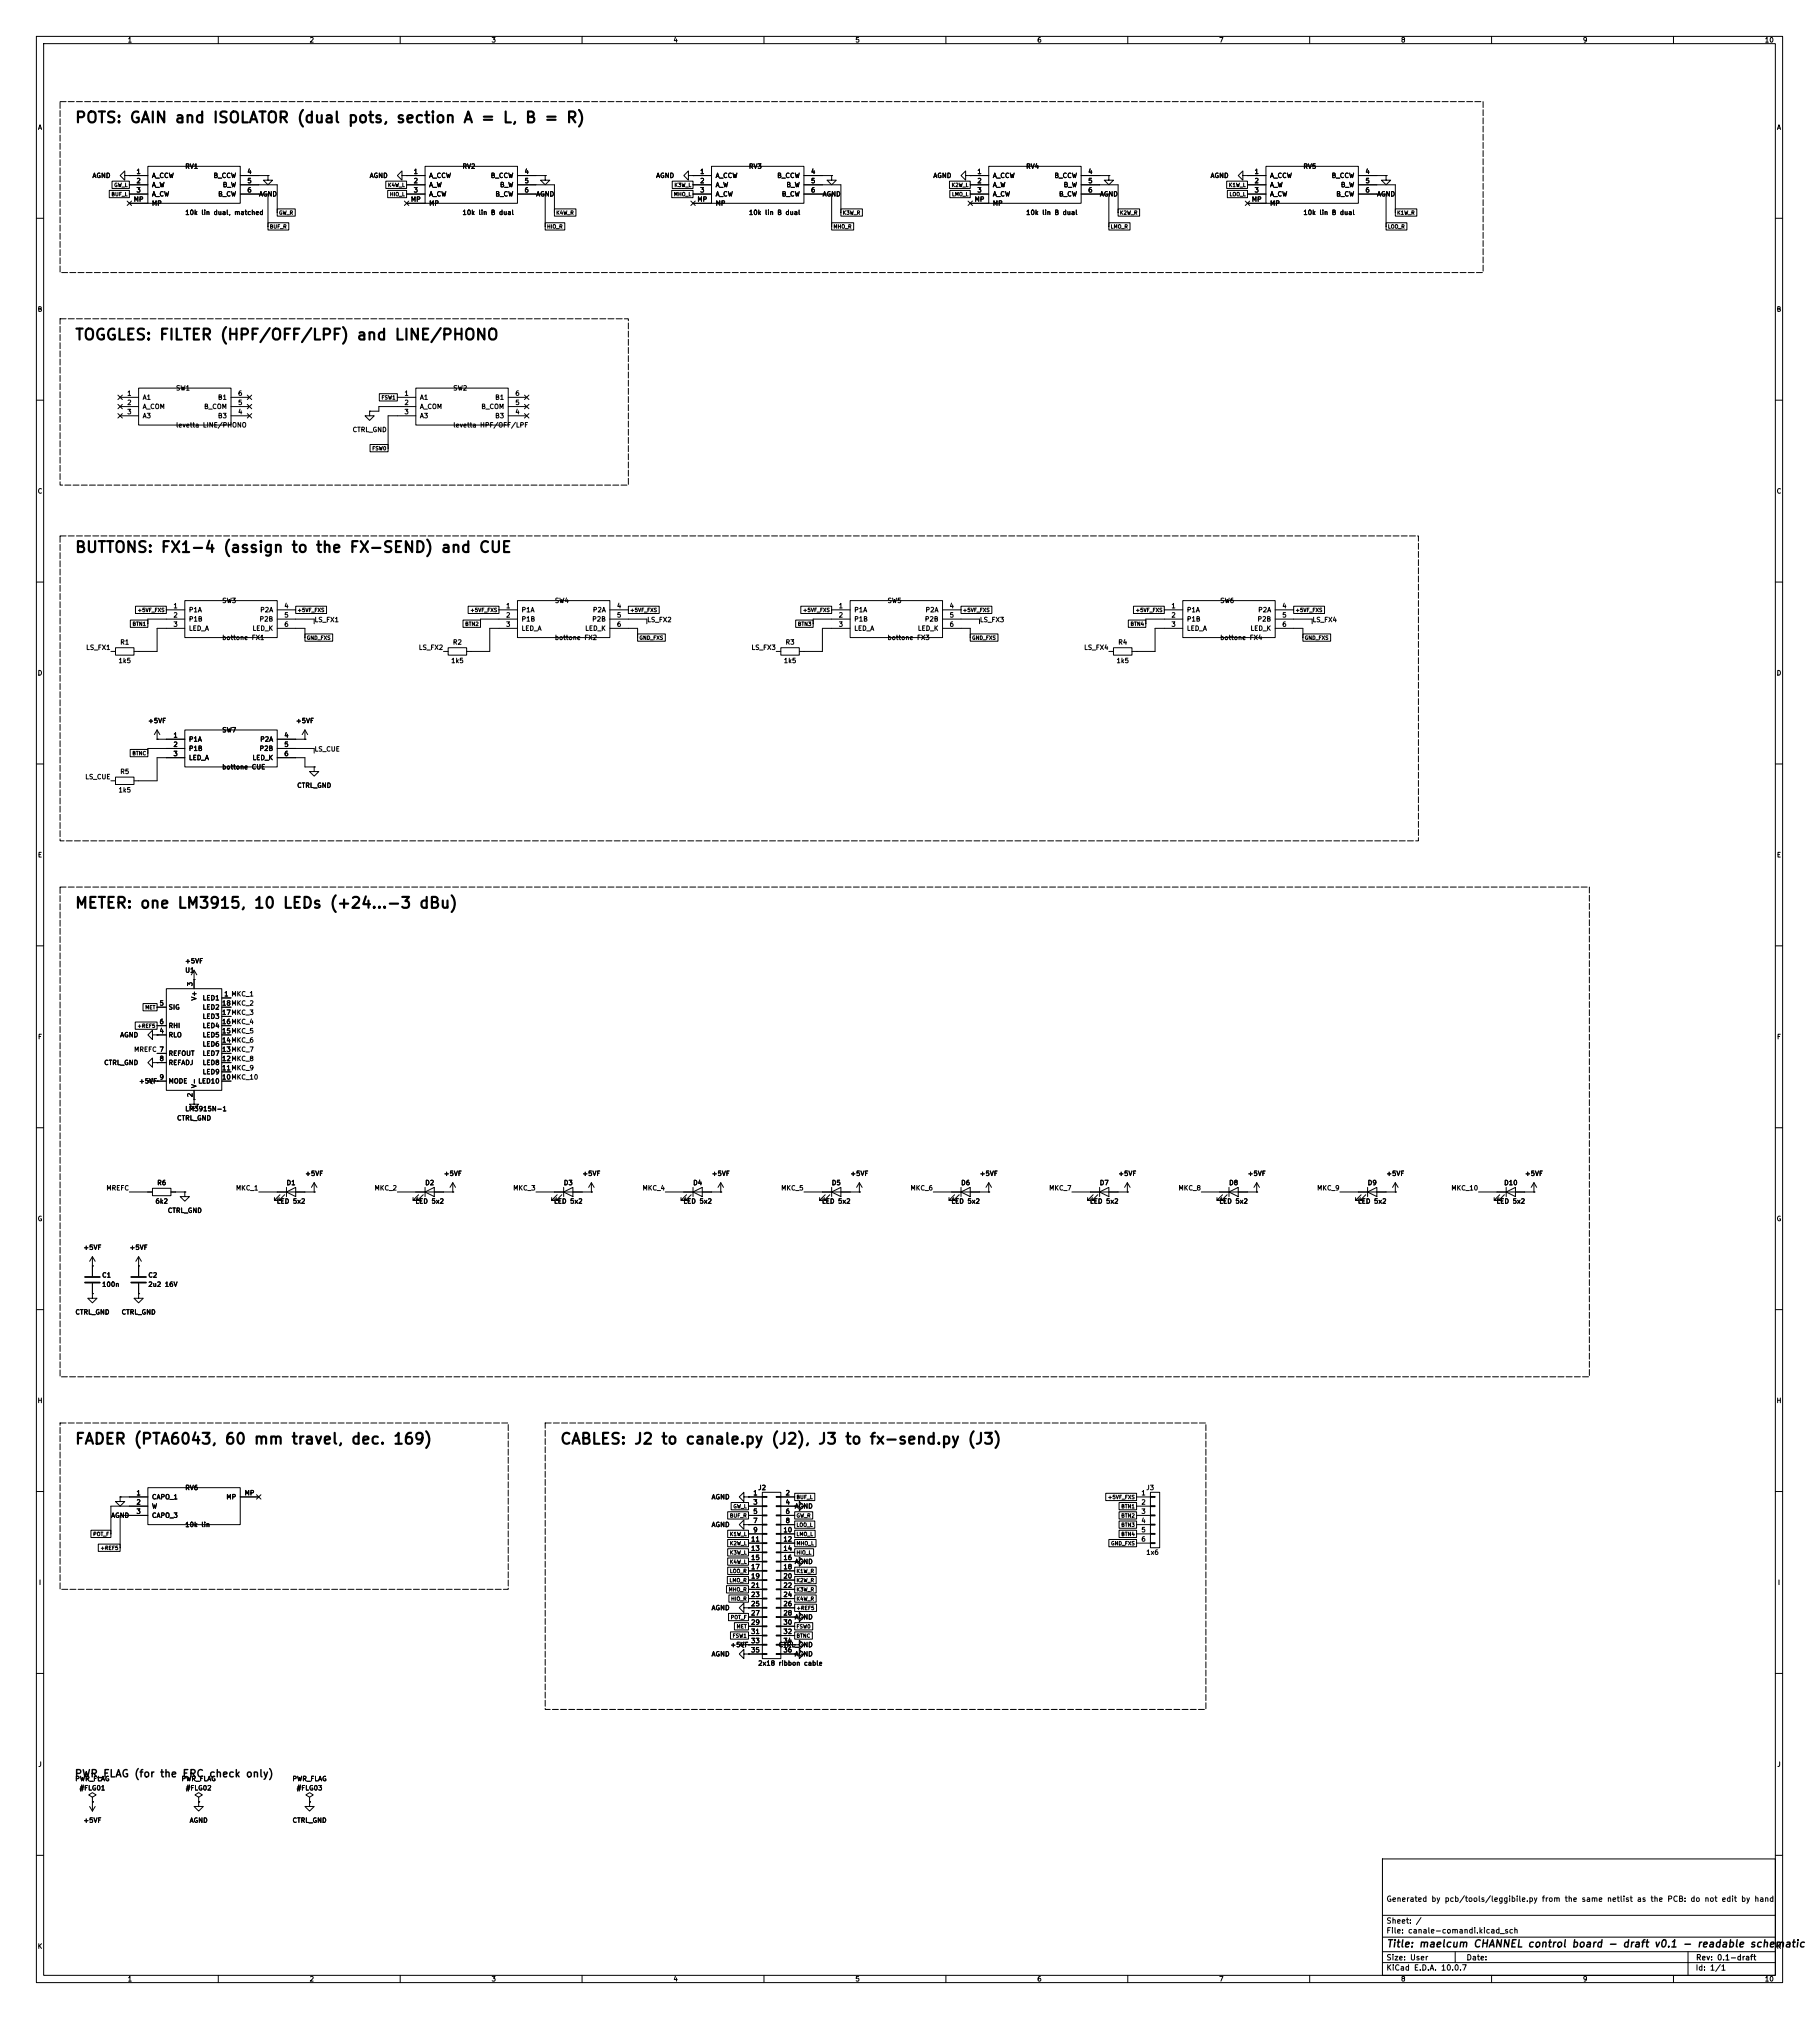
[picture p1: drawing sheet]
<svg xmlns="http://www.w3.org/2000/svg" width="500mm" height="555mm" viewBox="0 0 500 555" stroke-linecap="round" stroke-linejoin="round" font-family="sans-serif">
<defs><g id="words">
<g font-size="3">
<text x="20.4" y="34.5">POTS: GAIN and ISOLATOR (dual pots, section A = L, B = R)</text>
<text x="20.4" y="94.2">TOGGLES: FILTER (HPF/OFF/LPF) and LINE/PHONO</text>
<text x="20.4" y="152.7">BUTTONS: FX1-4 (assign to the FX-SEND) and CUE</text>
<text x="20.4" y="250.4">METER: one LM3915, 10 LEDs (+24...-3 dBu)</text>
<text x="20.4" y="397.8">FADER (PTA6043, 60 mm travel, dec. 169)</text>
<text x="153.8" y="397.8">CABLES: J2 to canale.py (J2), J3 to fx-send.py (J3)</text>
</g>
<g font-size="2">
<text x="20.4" y="489">PWR_FLAG (for the ERC check only)</text>
<text x="381" y="535.8">Title: maelcum CHANNEL control board - draft v0.1 - readable schematic</text>
</g>
<g font-size="1.5">
<text x="381" y="523.1">Generated by pcb/tools/leggibile.py from the same netlist as the PCB: do not edit by hand</text>
<text x="381" y="531.8">File: canale-comandi.kicad_sch</text>
<text x="381" y="529.1">Sheet: /</text>
<text x="381" y="539.2">Size: User</text>
<text x="403" y="539.2">Date:</text>
<text x="466" y="539.2">Rev: 0.1-draft</text>
<text x="381" y="542">KiCad E.D.A. 10.0.7</text>
<text x="466" y="542">Id: 1/1</text>
</g>
<g font-size="1.3">
<text x="35" y="12">1</text>
<text x="85" y="12">2</text>
<text x="135" y="12">3</text>
<text x="185" y="12">4</text>
<text x="235" y="12">5</text>
<text x="285" y="12">6</text>
<text x="335" y="12">7</text>
<text x="385" y="12">8</text>
<text x="435" y="12">9</text>
<text x="485" y="12">10</text>
<text x="10.3" y="36">A</text>
<text x="488.3" y="36">A</text>
<text x="50.8" y="46.7">RV1</text>
<text x="127" y="46.7">RV2</text>
<text x="205.7" y="46.7">RV3</text>
<text x="281.9" y="46.7">RV4</text>
<text x="358.1" y="46.7">RV5</text>
<text x="25.3" y="49.2">AGND</text>
<text x="37.4" y="48.1">1</text>
<text x="37.4" y="50.7">2</text>
<text x="37.4" y="53.2">3</text>
<text x="41.6" y="49.2">A_CCW</text>
<text x="41.6" y="51.8">A_W</text>
<text x="58.6" y="49.2">B_CCW</text>
<text x="61.1" y="51.8">B_W</text>
<text x="67.8" y="48.1">4</text>
<text x="67.8" y="50.7">5</text>
<text x="67.8" y="53.2">6</text>
<text x="101.5" y="49.2">AGND</text>
<text x="113.6" y="48.1">1</text>
<text x="113.6" y="50.7">2</text>
<text x="113.6" y="53.2">3</text>
<text x="117.8" y="49.2">A_CCW</text>
<text x="117.8" y="51.8">A_W</text>
<text x="134.8" y="49.2">B_CCW</text>
<text x="137.3" y="51.8">B_W</text>
<text x="144" y="48.1">4</text>
<text x="144" y="50.7">5</text>
<text x="144" y="53.2">6</text>
<text x="180.2" y="49.2">AGND</text>
<text x="192.3" y="48.1">1</text>
<text x="192.3" y="50.7">2</text>
<text x="192.3" y="53.2">3</text>
<text x="196.6" y="49.2">A_CCW</text>
<text x="196.6" y="51.8">A_W</text>
<text x="213.5" y="49.2">B_CCW</text>
<text x="216" y="51.8">B_W</text>
<text x="222.8" y="48.1">4</text>
<text x="222.8" y="50.7">5</text>
<text x="222.8" y="53.2">6</text>
<text x="256.4" y="49.2">AGND</text>
<text x="268.5" y="48.1">1</text>
<text x="268.5" y="50.7">2</text>
<text x="268.5" y="53.2">3</text>
<text x="272.8" y="49.2">A_CCW</text>
<text x="272.8" y="51.8">A_W</text>
<text x="289.7" y="49.2">B_CCW</text>
<text x="292.2" y="51.8">B_W</text>
<text x="299" y="48.1">4</text>
<text x="299" y="50.7">5</text>
<text x="299" y="53.2">6</text>
<text x="332.6" y="49.2">AGND</text>
<text x="344.7" y="48.1">1</text>
<text x="344.7" y="50.7">2</text>
<text x="344.7" y="53.2">3</text>
<text x="349" y="49.2">A_CCW</text>
<text x="349" y="51.8">A_W</text>
<text x="365.9" y="49.2">B_CCW</text>
<text x="368.4" y="51.8">B_W</text>
<text x="375.2" y="48.1">4</text>
<text x="375.2" y="50.7">5</text>
<text x="375.2" y="53.2">6</text>
<text x="36.6" y="55.7">MP</text>
<text x="41.6" y="54.3">A_CW</text>
<text x="41.6" y="56.8">MP</text>
<text x="50.8" y="59.4">10k lin dual, matched</text>
<text x="59.8" y="54.3">B_CW</text>
<text x="71.1" y="54.3">AGND</text>
<text x="112.8" y="55.7">MP</text>
<text x="117.8" y="54.3">A_CW</text>
<text x="117.8" y="56.8">MP</text>
<text x="127" y="59.4">10k lin B dual</text>
<text x="136" y="54.3">B_CW</text>
<text x="147.3" y="54.3">AGND</text>
<text x="191.6" y="55.7">MP</text>
<text x="196.6" y="54.3">A_CW</text>
<text x="196.6" y="56.8">MP</text>
<text x="205.7" y="59.4">10k lin B dual</text>
<text x="214.8" y="54.3">B_CW</text>
<text x="226" y="54.3">AGND</text>
<text x="267.8" y="55.7">MP</text>
<text x="272.8" y="54.3">A_CW</text>
<text x="272.8" y="56.8">MP</text>
<text x="281.9" y="59.4">10k lin B dual</text>
<text x="291" y="54.3">B_CW</text>
<text x="302.2" y="54.3">AGND</text>
<text x="344" y="55.7">MP</text>
<text x="349" y="54.3">A_CW</text>
<text x="349" y="56.8">MP</text>
<text x="358.1" y="59.4">10k lin B dual</text>
<text x="367.2" y="54.3">B_CW</text>
<text x="378.4" y="54.3">AGND</text>
<text x="10.2" y="86">B</text>
<text x="488.2" y="86">B</text>
<text x="48.2" y="107.6">SW1</text>
<text x="124.4" y="107.6">SW2</text>
<text x="34.8" y="109.1">1</text>
<text x="34.8" y="111.6">2</text>
<text x="39.1" y="110.2">A1</text>
<text x="39.1" y="112.7">A_COM</text>
<text x="56" y="112.7">B_COM</text>
<text x="59.8" y="110.2">B1</text>
<text x="65.3" y="111.6">5</text>
<text x="65.3" y="109.1">6</text>
<text x="111" y="109.1">1</text>
<text x="111" y="111.6">2</text>
<text x="115.3" y="110.2">A1</text>
<text x="115.3" y="112.7">A_COM</text>
<text x="132.2" y="112.7">B_COM</text>
<text x="136" y="110.2">B1</text>
<text x="141.5" y="111.6">5</text>
<text x="141.5" y="109.1">6</text>
<text x="34.8" y="114.2">3</text>
<text x="39.1" y="115.3">A3</text>
<text x="48.2" y="117.8">levetta LINE/PHONO</text>
<text x="59.8" y="115.3">B3</text>
<text x="65.3" y="114.2">4</text>
<text x="96.8" y="119.1">CTRL_GND</text>
<text x="111" y="114.2">3</text>
<text x="115.3" y="115.3">A3</text>
<text x="124.4" y="117.8">levetta HPF/OFF/LPF</text>
<text x="136" y="115.3">B3</text>
<text x="141.5" y="114.2">4</text>
<text x="10.2" y="136">C</text>
<text x="488.2" y="136">C</text>
<text x="47.5" y="167.5">1</text>
<text x="60.9" y="166.1">SW3</text>
<text x="78" y="167.5">4</text>
<text x="139" y="167.5">1</text>
<text x="152.4" y="166.1">SW4</text>
<text x="169.4" y="167.5">4</text>
<text x="230.4" y="167.5">1</text>
<text x="243.8" y="166.1">SW5</text>
<text x="260.9" y="167.5">4</text>
<text x="321.8" y="167.5">1</text>
<text x="335.3" y="166.1">SW6</text>
<text x="352.3" y="167.5">4</text>
<text x="47.5" y="170">2</text>
<text x="47.5" y="172.6">3</text>
<text x="51.8" y="168.6">P1A</text>
<text x="51.8" y="171.1">P1B</text>
<text x="51.8" y="173.7">LED_A</text>
<text x="69.3" y="173.7">LED_K</text>
<text x="71.2" y="171.1">P2B</text>
<text x="71.4" y="168.6">P2A</text>
<text x="78" y="170">5</text>
<text x="78" y="172.6">6</text>
<text x="86.3" y="171.3">LS_FX1</text>
<text x="139" y="170">2</text>
<text x="139" y="172.6">3</text>
<text x="143.2" y="168.6">P1A</text>
<text x="143.2" y="171.1">P1B</text>
<text x="143.2" y="173.7">LED_A</text>
<text x="160.7" y="173.7">LED_K</text>
<text x="162.6" y="171.1">P2B</text>
<text x="162.8" y="168.6">P2A</text>
<text x="169.4" y="170">5</text>
<text x="169.4" y="172.6">6</text>
<text x="177.8" y="171.3">LS_FX2</text>
<text x="230.4" y="170">2</text>
<text x="230.4" y="172.6">3</text>
<text x="234.7" y="168.6">P1A</text>
<text x="234.7" y="171.1">P1B</text>
<text x="234.7" y="173.7">LED_A</text>
<text x="252.2" y="173.7">LED_K</text>
<text x="254.1" y="171.1">P2B</text>
<text x="254.3" y="168.6">P2A</text>
<text x="260.9" y="170">5</text>
<text x="260.9" y="172.6">6</text>
<text x="269.2" y="171.3">LS_FX3</text>
<text x="321.8" y="170">2</text>
<text x="321.8" y="172.6">3</text>
<text x="326.1" y="168.6">P1A</text>
<text x="326.1" y="171.1">P1B</text>
<text x="326.1" y="173.7">LED_A</text>
<text x="343.6" y="173.7">LED_K</text>
<text x="345.5" y="171.1">P2B</text>
<text x="345.7" y="168.6">P2A</text>
<text x="352.3" y="170">5</text>
<text x="352.3" y="172.6">6</text>
<text x="360.7" y="171.3">LS_FX4</text>
<text x="23.5" y="178.9">LS_FX1</text>
<text x="32.9" y="177.5">R1</text>
<text x="60.9" y="176.2">bottone FX1</text>
<text x="115" y="178.9">LS_FX2</text>
<text x="124.4" y="177.5">R2</text>
<text x="152.4" y="176.2">bottone FX2</text>
<text x="206.4" y="178.9">LS_FX3</text>
<text x="215.8" y="177.5">R3</text>
<text x="243.8" y="176.2">bottone FX3</text>
<text x="297.9" y="178.9">LS_FX4</text>
<text x="307.2" y="177.5">R4</text>
<text x="335.3" y="176.2">bottone FX4</text>
<text x="10.2" y="186">D</text>
<text x="32.4" y="182.6">1k5</text>
<text x="123.9" y="182.6">1k5</text>
<text x="215.3" y="182.6">1k5</text>
<text x="306.8" y="182.6">1k5</text>
<text x="488.2" y="186">D</text>
<text x="40.6" y="199.1">+5VF</text>
<text x="47.5" y="203.1">1</text>
<text x="60.9" y="201.6">SW7</text>
<text x="78" y="203.1">4</text>
<text x="81.2" y="199.1">+5VF</text>
<text x="47.5" y="205.6">2</text>
<text x="47.5" y="208.1">3</text>
<text x="51.8" y="204.2">P1A</text>
<text x="51.8" y="206.7">P1B</text>
<text x="51.8" y="209.2">LED_A</text>
<text x="69.3" y="209.2">LED_K</text>
<text x="71.2" y="206.7">P2B</text>
<text x="71.4" y="204.2">P2A</text>
<text x="78" y="205.6">5</text>
<text x="78" y="208.1">6</text>
<text x="86.3" y="206.9">LS_CUE</text>
<text x="23.3" y="214.5">LS_CUE</text>
<text x="32.9" y="213.1">R5</text>
<text x="60.9" y="211.8">bottone CUE</text>
<text x="32.4" y="218.1">1k5</text>
<text x="81.5" y="216.9">CTRL_GND</text>
<text x="10.3" y="236">E</text>
<text x="488.3" y="236">E</text>
<text x="50.7" y="265.1">+5VF</text>
<text x="50.8" y="267.7">U1</text>
<text x="53.2" y="271.2" transform="rotate(-90 53.2 271.2)">3</text>
<text x="54.3" y="275.2" transform="rotate(-90 54.3 275.2)">V+</text>
<text x="55.6" y="275.3">LED1</text>
<text x="61.5" y="274.2">1 MKC_1</text>
<text x="61.5" y="274.2">1</text>
<text x="43.7" y="276.7">5</text>
<text x="43.7" y="281.8">6</text>
<text x="46.2" y="277.8">SIG</text>
<text x="55.6" y="280.4">LED3</text>
<text x="55.6" y="277.8">LED2</text>
<text x="60.9" y="281.8">16MKC_4</text>
<text x="60.9" y="279.3">17MKC_3</text>
<text x="60.9" y="276.7">18MKC_2</text>
<text x="60.9" y="281.8">16</text>
<text x="60.9" y="279.3">17</text>
<text x="60.9" y="276.7">18</text>
<text x="10.3" y="286">F</text>
<text x="32.9" y="285.4">AGND</text>
<text x="43.7" y="284.3">4</text>
<text x="46.2" y="285.4">RLO</text>
<text x="46.2" y="282.9">RHI</text>
<text x="55.6" y="288">LED6</text>
<text x="55.6" y="285.4">LED5</text>
<text x="55.6" y="282.9">LED4</text>
<text x="60.9" y="286.9">14MKC_6</text>
<text x="60.9" y="284.3">15MKC_5</text>
<text x="60.9" y="286.9">14</text>
<text x="60.9" y="284.3">15</text>
<text x="488.3" y="286">F</text>
<text x="28.5" y="293.1">CTRL_GND</text>
<text x="36.7" y="289.4">MREFC 7</text>
<text x="43.7" y="292">8</text>
<text x="43.7" y="289.4">7</text>
<text x="46.2" y="290.5">REFOUT</text>
<text x="46.2" y="293.1">REFADJ</text>
<text x="55.6" y="293.1">LED8</text>
<text x="55.6" y="290.5">LED7</text>
<text x="60.9" y="292">12MKC_8</text>
<text x="60.9" y="289.4">13MKC_7</text>
<text x="60.9" y="292">12</text>
<text x="60.9" y="289.4">13</text>
<text x="38.1" y="298.1">+5VF</text>
<text x="43.7" y="297">9</text>
<text x="46.2" y="298.1">MODE</text>
<text x="54.3" y="299.2" transform="rotate(-90 54.3 299.2)">V-</text>
<text x="54.4" y="298.1">LED10</text>
<text x="55.6" y="295.6">LED9</text>
<text x="60.9" y="297">10MKC_10</text>
<text x="60.9" y="294.5">11MKC_9</text>
<text x="60.9" y="297">10</text>
<text x="60.9" y="294.5">11</text>
<text x="50.8" y="305.8">LM3915N-1</text>
<text x="53.2" y="301.7" transform="rotate(-90 53.2 301.7)">2</text>
<text x="48.5" y="308.3">CTRL_GND</text>
<text x="83.8" y="323.5">+5VF</text>
<text x="121.9" y="323.5">+5VF</text>
<text x="160" y="323.5">+5VF</text>
<text x="195.5" y="323.5">+5VF</text>
<text x="233.6" y="323.5">+5VF</text>
<text x="269.2" y="323.5">+5VF</text>
<text x="307.3" y="323.5">+5VF</text>
<text x="342.8" y="323.5">+5VF</text>
<text x="380.9" y="323.5">+5VF</text>
<text x="419" y="323.5">+5VF</text>
<text x="29.1" y="327.5">MREFC</text>
<text x="43.1" y="326.1">R6</text>
<text x="64.7" y="327.5">MKC_1</text>
<text x="78.6" y="326.1">D1</text>
<text x="102.8" y="327.5">MKC_2</text>
<text x="116.7" y="326.1">D2</text>
<text x="140.9" y="327.5">MKC_3</text>
<text x="154.8" y="326.1">D3</text>
<text x="176.5" y="327.5">MKC_4</text>
<text x="190.4" y="326.1">D4</text>
<text x="214.6" y="327.5">MKC_5</text>
<text x="228.5" y="326.1">D5</text>
<text x="250.1" y="327.5">MKC_6</text>
<text x="264.1" y="326.1">D6</text>
<text x="288.2" y="327.5">MKC_7</text>
<text x="302.2" y="326.1">D7</text>
<text x="323.8" y="327.5">MKC_8</text>
<text x="337.7" y="326.1">D8</text>
<text x="361.9" y="327.5">MKC_9</text>
<text x="375.8" y="326.1">D9</text>
<text x="398.8" y="327.5">MKC_10</text>
<text x="413.3" y="326.1">D10</text>
<text x="10.2" y="336">G</text>
<text x="42.6" y="331.2">6k2</text>
<text x="46" y="333.7">CTRL_GND</text>
<text x="76" y="331.2">LED 5x2</text>
<text x="114.1" y="331.2">LED 5x2</text>
<text x="152.2" y="331.2">LED 5x2</text>
<text x="187.7" y="331.2">LED 5x2</text>
<text x="225.8" y="331.2">LED 5x2</text>
<text x="261.4" y="331.2">LED 5x2</text>
<text x="299.5" y="331.2">LED 5x2</text>
<text x="335" y="331.2">LED 5x2</text>
<text x="373.1" y="331.2">LED 5x2</text>
<text x="411.2" y="331.2">LED 5x2</text>
<text x="488.2" y="336">G</text>
<text x="22.8" y="343.9">+5VF</text>
<text x="35.5" y="343.9">+5VF</text>
<text x="27.9" y="351.5">C1</text>
<text x="40.6" y="351.5">C2</text>
<text x="27.9" y="354">100n</text>
<text x="40.6" y="354">2u2 16V</text>
<text x="20.6" y="361.6">CTRL_GND</text>
<text x="33.3" y="361.6">CTRL_GND</text>
<text x="10.2" y="386">H</text>
<text x="488.2" y="386">H</text>
<text x="37.4" y="411.3">1</text>
<text x="37.4" y="413.9">2</text>
<text x="41.6" y="412.4">CAPO_1</text>
<text x="50.8" y="409.9">RV6</text>
<text x="62.1" y="412.4">MP</text>
<text x="67.1" y="411.3">MP</text>
<text x="195.5" y="412.4">AGND</text>
<text x="206.9" y="411.3">1</text>
<text x="206.9" y="413.9">3</text>
<text x="208.3" y="409.9">J2</text>
<text x="215.8" y="411.3">2</text>
<text x="215.8" y="413.9">4</text>
<text x="313.6" y="411.3">1</text>
<text x="313.6" y="413.9">2</text>
<text x="314.9" y="409.9">J3</text>
<text x="30.4" y="417.5">AGND</text>
<text x="37.4" y="416.4">3</text>
<text x="41.6" y="415">W</text>
<text x="41.6" y="417.5">CAPO_3</text>
<text x="206.9" y="416.4">5</text>
<text x="206.9" y="419">7</text>
<text x="215.8" y="416.4">6</text>
<text x="215.8" y="419">8</text>
<text x="218.3" y="415">AGND</text>
<text x="313.6" y="416.4">3</text>
<text x="313.6" y="419">4</text>
<text x="50.8" y="420.1">10k lin</text>
<text x="195.5" y="420.1">AGND</text>
<text x="206.3" y="424">11</text>
<text x="206.9" y="421.5">9</text>
<text x="215.2" y="421.5">10</text>
<text x="215.2" y="424">12</text>
<text x="313.6" y="421.5">5</text>
<text x="313.6" y="424">6</text>
<text x="206.3" y="426.6">13</text>
<text x="206.3" y="429.1">15</text>
<text x="206.3" y="431.7">17</text>
<text x="215.2" y="426.6">14</text>
<text x="215.2" y="429.1">16</text>
<text x="215.2" y="431.7">18</text>
<text x="218.3" y="430.2">AGND</text>
<text x="314.9" y="427.7">1x6</text>
<text x="10.6" y="436">I</text>
<text x="206.3" y="434.2">19</text>
<text x="206.3" y="436.7">21</text>
<text x="215.2" y="434.2">20</text>
<text x="215.2" y="436.7">22</text>
<text x="488.6" y="436">I</text>
<text x="195.5" y="442.9">AGND</text>
<text x="206.3" y="439.3">23</text>
<text x="206.3" y="441.8">25</text>
<text x="215.2" y="439.3">24</text>
<text x="215.2" y="441.8">26</text>
<text x="206.3" y="444.4">27</text>
<text x="206.3" y="446.9">29</text>
<text x="206.3" y="449.4">31</text>
<text x="215.2" y="444.4">28</text>
<text x="215.2" y="446.9">30</text>
<text x="215.2" y="449.4">32</text>
<text x="218.3" y="445.5">AGND</text>
<text x="195.5" y="455.6">AGND</text>
<text x="200.6" y="453.1">+5VF</text>
<text x="206.3" y="452">33</text>
<text x="206.3" y="454.5">35</text>
<text x="213.9" y="453.1">CTRL_GND</text>
<text x="215.2" y="452">34</text>
<text x="215.2" y="454.5">36</text>
<text x="218.3" y="455.6">AGND</text>
<text x="208.3" y="458.2">2x18 ribbon cable</text>
<text x="10.4" y="486">J</text>
<text x="488.4" y="486">J</text>
<text x="20.6" y="489.9">PWR_FLAG</text>
<text x="49.8" y="489.9">PWR_FLAG</text>
<text x="80.2" y="489.9">PWR_FLAG</text>
<text x="21.7" y="492.5">#FLG01</text>
<text x="50.9" y="492.5">#FLG02</text>
<text x="81.4" y="492.5">#FLG03</text>
<text x="22.8" y="501.3">+5VF</text>
<text x="52" y="501.3">AGND</text>
<text x="80.3" y="501.3">CTRL_GND</text>
<text x="10.2" y="536">K</text>
<text x="488.2" y="536">K</text>
<text x="35" y="545">1</text>
<text x="85" y="545">2</text>
<text x="135" y="545">3</text>
<text x="185" y="545">4</text>
<text x="235" y="545">5</text>
<text x="285" y="545">6</text>
<text x="335" y="545">7</text>
<text x="385" y="545">8</text>
<text x="435" y="545">9</text>
<text x="485" y="545">10</text>
</g>
<g font-size="1">
<text x="31.3" y="51.6">GW_L</text>
<text x="106.5" y="51.6">K4W_L</text>
<text x="185.3" y="51.6">K3W_L</text>
<text x="261.5" y="51.6">K2W_L</text>
<text x="337.7" y="51.6">K1W_L</text>
<text x="30.5" y="54.2">BUF_L</text>
<text x="76.6" y="59.2">GW_R</text>
<text x="107" y="54.2">HIO_L</text>
<text x="152.8" y="59.2">K4W_R</text>
<text x="185.1" y="54.2">MHO_L</text>
<text x="231.5" y="59.2">K3W_R</text>
<text x="261.6" y="54.2">LMO_L</text>
<text x="307.7" y="59.2">K2W_R</text>
<text x="337.8" y="54.2">LOO_L</text>
<text x="383.9" y="59.2">K1W_R</text>
<text x="74" y="63.1">BUF_R</text>
<text x="150.2" y="63.1">HIO_R</text>
<text x="229" y="63.1">MHO_R</text>
<text x="305.2" y="63.1">LMO_R</text>
<text x="381.4" y="63.1">LOO_R</text>
<text x="104.7" y="110">FSW1</text>
<text x="102.2" y="124">FSW0</text>
<text x="36.3" y="172.3">BTN1</text>
<text x="37.7" y="168.5">+5VF_FXS</text>
<text x="81.7" y="168.5">+5VF_FXS</text>
<text x="127.7" y="172.3">BTN2</text>
<text x="129.2" y="168.5">+5VF_FXS</text>
<text x="173.1" y="168.5">+5VF_FXS</text>
<text x="219.2" y="172.3">BTN3</text>
<text x="220.6" y="168.5">+5VF_FXS</text>
<text x="264.5" y="168.5">+5VF_FXS</text>
<text x="310.6" y="172.3">BTN4</text>
<text x="312" y="168.5">+5VF_FXS</text>
<text x="356" y="168.5">+5VF_FXS</text>
<text x="84.2" y="176.1">GND_FXS</text>
<text x="175.6" y="176.1">GND_FXS</text>
<text x="267.1" y="176.1">GND_FXS</text>
<text x="358.5" y="176.1">GND_FXS</text>
<text x="36.3" y="207.8">BTNC</text>
<text x="39.8" y="277.7">MET</text>
<text x="37.7" y="282.8">+REF5</text>
<text x="218.8" y="412.3">BUF_L</text>
<text x="304.4" y="412.3">+5VF_FXS</text>
<text x="200.5" y="417.4">BUF_R</text>
<text x="201.5" y="414.8">GW_L</text>
<text x="218.8" y="419.9">LOO_L</text>
<text x="218.8" y="417.4">GW_R</text>
<text x="308.1" y="417.4">BTN2</text>
<text x="308.1" y="419.9">BTN3</text>
<text x="308.1" y="414.8">BTN1</text>
<text x="25.5" y="422.5">POT_F</text>
<text x="200.5" y="425">K2W_L</text>
<text x="200.5" y="422.5">K1W_L</text>
<text x="218.8" y="425">MHO_L</text>
<text x="218.8" y="422.5">LMO_L</text>
<text x="305.3" y="425">GND_FXS</text>
<text x="308.1" y="422.5">BTN4</text>
<text x="27.5" y="426.3">+REF5</text>
<text x="200.5" y="427.5">K3W_L</text>
<text x="200.5" y="430.1">K4W_L</text>
<text x="218.8" y="427.5">HIO_L</text>
<text x="200.2" y="437.7">MHO_R</text>
<text x="200.4" y="435.2">LMO_R</text>
<text x="200.5" y="432.6">LOO_R</text>
<text x="218.8" y="437.7">K3W_R</text>
<text x="218.8" y="435.2">K2W_R</text>
<text x="218.8" y="432.6">K1W_R</text>
<text x="200.8" y="440.2">HIO_R</text>
<text x="218.8" y="442.8">+REF5</text>
<text x="218.8" y="440.2">K4W_R</text>
<text x="200.7" y="445.3">POT_F</text>
<text x="202.4" y="447.9">MET</text>
<text x="218.8" y="447.9">FSW0</text>
<text x="201.3" y="450.4">FSW1</text>
<text x="218.8" y="450.4">BTNC</text>
</g>
</g></defs>
<g fill="none" stroke="#000" stroke-width=".27">
<path d="M10 10h480v535h-480zM12 12h476v531h-476zM60 10v2M110 10v2M160 10v2M210 10v2M260 10v2M310 10v2M360 10v2M410 10v2M460 10v2M10 60h2"/>
<path d="M30 52.3h5.6v2h-5.6zM30.8 49.8h4.8v2h-4.8zM34.3 48.3v-1.3l-1.3 1.3 1.3 1.2v-1.2h1.3M35 55.3l1.2 1.2M35.6 48.3h.1M35.6 48.3h5M35.6 50.8h5M35.6 53.3h5M35.6 55.9h5M36.2 55.3l-1.2 1.2M40.6 45.7h25.4v10.2h-25.4zM66 48.3h7.7"/>
<path d="M66 50.8h10.2v7.6M66 53.3h7.7v8.9M73.7 48.3v1.2h1.2l-1.2 1.3-1.3-1.3h1.3M73.7 48.3h.1M76.2 57.4h5v2h-5zM106 49.8h5.8v2h-5.8zM106.6 52.3h5.2v2h-5.2zM110.5 48.3v-1.3l-1.3 1.3 1.3 1.2v-1.2h1.3M111.2 55.3l1.2 1.2M111.8 48.3h.1M111.8 48.3h5M111.8 50.8h5"/>
<path d="M111.8 53.3h5M111.8 55.9h5M112.4 55.3l-1.2 1.2M116.8 45.7h25.4v10.2h-25.4zM142.2 48.3h7.7M142.2 50.8h10.2v7.6M142.2 53.3h7.7v8.9M149.9 48.3v1.2h1.2l-1.2 1.3-1.3-1.3h1.3M149.9 48.3h.1M152.4 57.4h5.9v2h-5.9zM184.6 52.3h5.9v2h-5.9zM184.8 49.8h5.7v2h-5.7z"/>
<path d="M189.2 48.3v-1.3l-1.2 1.3 1.2 1.2v-1.2h1.3M189.9 55.3l1.2 1.2M190.5 48.3h.1M190.5 48.3h5.1M190.5 50.8h5.1M190.5 53.3h5.1M190.5 55.9h5.1M191.1 55.3l-1.2 1.2M195.6 45.7h25.4v10.2h-25.4zM221 48.3h7.6M221 50.8h10.1v7.6M221 53.3h7.6v8.9"/>
<path d="M228.6 48.3v1.2h1.3l-1.3 1.3-1.3-1.3h1.3M228.6 48.3h.1M231.1 57.4h5.9v2h-5.9zM261 49.8h5.7v2h-5.7zM261.1 52.3h5.6v2h-5.6zM265.4 48.3v-1.3l-1.2 1.3 1.2 1.2v-1.2h1.3M266.1 55.3l1.2 1.2M266.7 48.3h.1M266.7 48.3h5.1M266.7 50.8h5.1M266.7 53.3h5.1M266.7 55.9h5.1"/>
<path d="M267.3 55.3l-1.2 1.2M271.8 45.7h25.4v10.2h-25.4zM297.2 48.3h7.6M297.2 50.8h10.1v7.6M297.2 53.3h7.6v8.9M304.8 48.3v1.2h1.3l-1.3 1.3-1.3-1.3h1.3M304.8 48.3h.1M307.3 57.4h5.9v2h-5.9zM337.2 49.8h5.7v2h-5.7zM337.4 52.3h5.5v2h-5.5zM341.6 48.3v-1.3l-1.2 1.3 1.2 1.2v-1.2h1.3M342.3 55.3l1.2 1.2"/>
<path d="M342.9 48.3h.1M342.9 48.3h5.1M342.9 50.8h5.1M342.9 53.3h5.1M342.9 55.9h5.1M343.5 55.3l-1.2 1.2M348 45.7h25.4v10.2h-25.4zM373.4 48.3h7.6M373.4 50.8h10.1v7.6M373.4 53.3h7.6v8.9M381 48.3v1.2h1.3l-1.3 1.3-1.3-1.3h1.3M381 48.3h.1"/>
<path d="M383.5 57.4h5.9v2h-5.9zM488 60h2M73.7 61.2h5.7v2h-5.7zM149.9 61.2h5.3v2h-5.3zM228.6 61.2h6.1v2h-6.1zM304.8 61.2h5.8v2h-5.8zM381 61.2h5.7v2h-5.7zM10 110h2M32.4 113.7l1.2 1.2M32.4 111.2l1.2 1.2M32.4 108.6l1.2 1.2M33 109.2h5.1"/>
<path d="M33 111.8h5.1M33 114.3h5.1M33.6 113.7l-1.2 1.2M33.6 111.2l-1.2 1.2M33.6 108.6l-1.2 1.2M38.1 106.7h25.4v10.1h-25.4zM63.5 109.2h5.1M63.5 111.8h5.1M63.5 114.3h5.1M68 111.2l1.2 1.2M68 108.6l1.2 1.2M68 113.7l1.2 1.2"/>
<path d="M69.2 111.2l-1.2 1.2M69.2 108.6l-1.2 1.2M69.2 113.7l-1.2 1.2M101.6 113v1.3h1.3l-1.3 1.3-1.3-1.3h1.3M101.6 113h.1M104.3 108.2h4.9v2h-4.9zM109.2 109.2h5.1M114.3 106.7h25.4v10.1h-25.4zM114.3 111.8h-10.2v1.2h-2.5M114.3 114.3h-7.6v8.9M139.7 109.2h5.1M139.7 111.8h5.1"/>
<path d="M139.7 114.3h5.1M144.2 111.2l1.2 1.2M144.2 108.6l1.2 1.2M144.2 113.7l1.2 1.2M145.4 111.2l-1.2 1.2M145.4 108.6l-1.2 1.2M145.4 113.7l-1.2 1.2M488 110h2M101.7 122.2h5v2h-5zM10 160h2M488 160h2M30.5 179.1h1.2"/>
<path d="M31.7 178.1h5.1v2h-5.1zM35.8 170.4h4.8v2.1h-4.8zM37.2 166.6h8.5v2h-8.5zM45.7 167.6h5.1M50.8 165.1h25.4v10.2h-25.4zM50.8 172.7h-7.6v6.4h-6.4M50.8 170.2h-10.2v1.2M76.2 167.6h5.1M76.2 170.2h10.2v1.2M76.2 172.7h7.6v2.6M81.3 166.6h8.5v2h-8.5zM83.8 174.3h7.6v2h-7.6z"/>
<path d="M121.9 179.1h1.3M123.2 178.1h5.1v2h-5.1zM127.3 170.4h4.8v2.1h-4.8zM128.7 166.6h8.5v2h-8.5zM137.2 167.6h5M142.2 165.1h25.4v10.2h-25.4zM142.2 172.7h-7.6v6.4h-6.3M142.2 170.2h-10.1v1.2M167.6 167.6h5.1M167.6 170.2h10.2v1.2M167.6 172.7h7.7v2.6M172.7 166.6h8.5v2h-8.5z"/>
<path d="M175.3 174.3h7.6v2h-7.6zM213.4 179.1h1.2M214.6 178.1h5.1v2h-5.1zM218.7 170.4h4.8v2.1h-4.8zM220.1 166.6h8.5v2h-8.5zM228.6 167.6h5.1M233.7 165.1h25.4v10.2h-25.4zM233.7 172.7h-7.6v6.4h-6.4M233.7 170.2h-10.2v1.2M259.1 167.6h5.1M259.1 170.2h10.1v1.2M259.1 172.7h7.6v2.6"/>
<path d="M264.2 166.6h8.4v2h-8.4zM266.7 174.3h7.6v2h-7.6zM304.8 179.1h1.3M306.1 178.1h5v2h-5zM310.1 170.4h4.9v2.1h-4.9zM311.6 166.6h8.4v2h-8.4zM320 167.6h5.1M325.1 165.1h25.4v10.2h-25.4zM325.1 172.7h-7.6v6.4h-6.4M325.1 170.2h-10.1v1.2M350.5 167.6h5.1M350.5 170.2h10.2v1.2"/>
<path d="M350.5 172.7h7.6v2.6M355.6 166.6h8.5v2h-8.5zM358.1 174.3h7.7v2h-7.7zM10 210h2M30.5 214.6h1.2M31.7 213.6h5.1v2h-5.1zM35.8 206h4.8v2h-4.8zM43.2 203.2h.1M43.2 200.7l-.8 1.2M43.2 200.7l.7 1.2M43.2 200.7v2.5M43.2 203.2h7.6"/>
<path d="M50.8 200.7h25.4v10.1h-25.4zM50.8 208.3h-7.6v6.3h-6.4M50.8 205.7h-10.2v1.3M76.2 203.2h7.6M76.2 205.7h10.2v1.3M76.2 208.3h7.6v2.5h2.6M83.8 203.2h.1M83.8 200.7l-.7 1.2M83.8 200.7l.8 1.2M83.8 200.7v2.5M86.4 210.8v1.3h1.2l-1.2 1.3-1.3-1.3h1.3M86.4 210.8h.1"/>
<path d="M488 210h2M10 260h2M488 260h2M39.3 275.9h3.9v2h-3.9zM43.2 276.9h2.5M45.7 271.8h15.3v27.9h-15.3zM53.3 269.2h.1M53.3 266.7l-.7 1.3M53.3 266.7l.8 1.3M53.3 266.7v5.1M61 274.3h2.5M61 276.9h2.5"/>
<path d="M61 279.4h2.5M37.2 280.9h6v2h-6zM40.6 297.2h5.1M40.6 297.2l1.3 .7M41.9 284.5v-1.3l-1.3 1.3 1.3 1.2v-1.2h1.3M41.9 292.1v-1.3l-1.3 1.3 1.3 1.3v-1.3h1.3M41.9 296.4l-1.3 .8M43.2 284.5h.1M43.2 292.1h.1M43.2 297.2h.1M43.2 284.5h2.5M43.2 281.9h2.5"/>
<path d="M43.2 289.6h2.5M43.2 292.1h2.5M53.3 299.7v2.6M61 284.5h2.5M61 281.9h2.5M61 289.6h2.5M61 292.1h2.5M61 297.2h2.5M61 294.6h2.5M61 287h2.5M10 310h2M53.3 302.3v1.2h1.3l-1.3 1.3-1.2-1.3h1.2"/>
<path d="M53.3 302.3h.1M488 310h2M35.6 327.7h6.3M41.9 326.6h5.1v2.1h-5.1zM47 327.7h3.8M50.8 327.7v1.2h1.3l-1.3 1.3-1.3-1.3h1.3M50.8 327.7h.1M71.1 327.7h15.3M77 328.4l-1.6 1.5h.8h-.8v-.7M78.2 328.4l-1.5 1.5h.8h-.8v-.7M78.7 327.7l2.6-1.3v2.5zM78.7 326.4v2.5"/>
<path d="M86.4 327.7h.1M86.4 325.1l-.8 1.3M86.4 325.1l.7 1.3M86.4 325.1v2.6M109.2 327.7h15.3M115.1 328.4l-1.6 1.5h.8h-.8v-.7M116.3 328.4l-1.5 1.5h.8h-.8v-.7M116.8 327.7l2.6-1.3v2.5zM116.8 326.4v2.5M124.5 327.7h.1M124.5 325.1l-.8 1.3M124.5 325.1l.7 1.3"/>
<path d="M124.5 325.1v2.6M147.3 327.7h15.3M153.2 328.4l-1.6 1.5h.8h-.8v-.7M154.4 328.4l-1.5 1.5h.8h-.8v-.7M154.9 327.7l2.6-1.3v2.5zM154.9 326.4v2.5M162.6 327.7h.1M162.6 325.1l-.8 1.3M162.6 325.1l.7 1.3M162.6 325.1v2.6M182.9 327.7h15.2M188.7 328.4l-1.5 1.5h.8h-.8v-.7"/>
<path d="M190 328.4l-1.5 1.5h.7h-.7v-.7M190.5 327.7l2.5-1.3v2.5zM190.5 326.4v2.5M198.1 327.7h.1M198.1 325.1l-.7 1.3M198.1 325.1l.8 1.3M198.1 325.1v2.6M221 327.7h15.2M226.8 328.4l-1.5 1.5h.8h-.8v-.7M228.1 328.4l-1.5 1.5h.7h-.7v-.7M228.6 327.7l2.5-1.3v2.5zM228.6 326.4v2.5"/>
<path d="M236.2 327.7h.1M236.2 325.1l-.7 1.3M236.2 325.1l.8 1.3M236.2 325.1v2.6M256.5 327.7h15.3M262.4 328.4l-1.5 1.5h.7h-.7v-.7M263.7 328.4l-1.6 1.5h.8h-.8v-.7M264.2 327.7l2.5-1.3v2.5zM264.2 326.4v2.5M271.8 327.7h.1M271.8 325.1l-.8 1.3M271.8 325.1l.7 1.3"/>
<path d="M271.8 325.1v2.6M294.6 327.7h15.3M300.5 328.4l-1.5 1.5h.7h-.7v-.7M301.8 328.4l-1.6 1.5h.8h-.8v-.7M302.3 327.7l2.5-1.3v2.5zM302.3 326.4v2.5M309.9 327.7h.1M309.9 325.1l-.8 1.3M309.9 325.1l.7 1.3M309.9 325.1v2.6M330.2 327.7h15.2M336 328.4l-1.5 1.5h.8h-.8v-.7"/>
<path d="M337.3 328.4l-1.5 1.5h.7h-.7v-.7M337.8 327.7l2.6-1.3v2.5zM337.8 326.4v2.5M345.4 327.7h.1M345.4 325.1l-.7 1.3M345.4 325.1l.8 1.3M345.4 325.1v2.6M368.3 327.7h15.2M374.1 328.4l-1.5 1.5h.8h-.8v-.7M375.4 328.4l-1.5 1.5h.7h-.7v-.7M375.9 327.7l2.6-1.3v2.5zM375.9 326.4v2.5"/>
<path d="M383.5 327.7h.1M383.5 325.1l-.7 1.3M383.5 325.1l.8 1.3M383.5 325.1v2.6M406.4 327.7h15.2M412.2 328.4l-1.5 1.5h.8h-.8v-.7M413.5 328.4l-1.5 1.5h.7h-.7v-.7M414 327.7l2.6-1.3v2.5zM414 326.4v2.5M421.6 327.7h.1M421.6 325.1l-.7 1.3M421.6 325.1l.8 1.3"/>
<path d="M421.6 325.1v2.6M10 360h2M25.4 348h.1M25.4 355.6v1.3h1.3l-1.3 1.2-1.3-1.2h1.3M25.4 355.6h.1M25.4 345.4l-.8 1.3M25.4 345.4l.8 1.3M25.4 345.4v5.4M25.4 352.8v2.8M38.1 355.6v1.3h1.3l-1.3 1.2-1.3-1.2h1.3M38.1 355.6h.1M38.1 348h.1"/>
<path d="M38.1 345.4l-.8 1.3M38.1 345.4l.8 1.3M38.1 345.4v5.4M38.1 352.8v2.8M488 360h2M10 410h2M33 411.5v1.2h1.3l-1.3 1.3-1.3-1.3h1.3M33 411.5h.1M33 411.5h7.6M40.6 408.9h25.4v10.2h-25.4zM40.6 414h-10.1v7.6M40.6 416.6h-7.6v8.8"/>
<path d="M66 411.5h5.1M70.5 410.9l1.2 1.2M71.7 410.9l-1.2 1.2M200 415.6h5.7v2h-5.7zM201 413h4.7v2h-4.7zM204.5 411.5v-1.3l-1.3 1.3 1.3 1.2v-1.2h1.2M204.5 419.1v-1.3l-1.3 1.3 1.3 1.3v-1.3h1.2M205.7 411.5h.1M205.7 419.1h.1M205.7 411.5h3.8M205.7 414h3.8M205.7 416.6h3.8"/>
<path d="M205.7 419.1h3.8M209.5 410.2h5.1v45.7h-5.1zM209.5 411.4h1.3v.2h-1.3zM209.5 413.9h1.3v.2h-1.3zM209.5 416.4h1.3v.3h-1.3zM209.5 419h1.3v.2h-1.3zM213.4 411.4h1.2v.2h-1.2zM213.4 413.9h1.2v.2h-1.2zM213.4 416.4h1.2v.3h-1.2zM213.4 419h1.2v.2h-1.2zM214.6 411.5h3.8M214.6 414h3.8"/>
<path d="M214.6 416.6h3.8M214.6 419.1h3.8M218.4 414h1.3v-1.3l1.3 1.3-1.3 1.3v-1.3M218.4 414h.1M218.4 410.5h5.6v2h-5.6zM218.4 418.1h5.6v2h-5.6zM218.4 415.6h5v2h-5zM303.9 410.5h8.5v2h-8.5zM307.6 415.6h4.8v2h-4.8zM307.6 418.1h4.8v2h-4.8zM307.6 413h4.8v2h-4.8zM312.4 411.5h3.8"/>
<path d="M312.4 414h3.8M312.4 416.6h3.8M312.4 419.1h3.8M316.2 410.2h2.6v15.2h-2.6zM316.2 411.4h1.3v.2h-1.3zM316.2 413.9h1.3v.2h-1.3zM316.2 416.4h1.3v.3h-1.3zM316.2 419h1.3v.2h-1.3zM488 410h2M25 420.6h5.5v2h-5.5zM27 424.4h6v2.1h-6zM199.7 435.9h6v2h-6z"/>
<path d="M199.9 433.3h5.8v2h-5.8zM200 425.7h5.7v2h-5.7zM200 423.2h5.7v2h-5.7zM200 428.3h5.7v2h-5.7zM200 420.6h5.7v2h-5.7zM200 430.8h5.7v2h-5.7zM200.4 438.4h5.3v2h-5.3zM205.7 421.6h3.8M205.7 424.2h3.8M205.7 426.7h3.8M205.7 429.3h3.8M205.7 431.8h3.8"/>
<path d="M205.7 434.3h3.8M205.7 436.9h3.8M205.7 439.4h3.8M209.5 421.5h1.3v.3h-1.3zM209.5 424.1h1.3v.2h-1.3zM209.5 426.6h1.3v.2h-1.3zM209.5 429.1h1.3v.3h-1.3zM209.5 431.7h1.3v.2h-1.3zM209.5 434.2h1.3v.3h-1.3zM209.5 436.8h1.3v.2h-1.3zM209.5 439.3h1.3v.2h-1.3zM213.4 421.5h1.2v.3h-1.2z"/>
<path d="M213.4 424.1h1.2v.2h-1.2zM213.4 426.6h1.2v.2h-1.2zM213.4 429.1h1.2v.3h-1.2zM213.4 431.7h1.2v.2h-1.2zM213.4 434.2h1.2v.3h-1.2zM213.4 436.8h1.2v.2h-1.2zM213.4 439.3h1.2v.2h-1.2zM214.6 421.6h3.8M214.6 424.2h3.8M214.6 426.7h3.8M214.6 429.3h3.8M214.6 431.8h3.8"/>
<path d="M214.6 434.3h3.8M214.6 436.9h3.8M214.6 439.4h3.8M218.4 429.3h1.3v-1.3l1.3 1.3-1.3 1.2v-1.2M218.4 429.3h.1M218.4 435.9h5.9v2h-5.9zM218.4 425.7h5.2v2h-5.2zM218.4 433.3h5.9v2h-5.9zM218.4 430.8h5.9v2h-5.9zM218.4 423.2h5.9v2h-5.9zM218.4 420.6h5.7v2h-5.7zM218.4 438.4h5.9v2h-5.9z"/>
<path d="M304.8 423.2h7.6v2h-7.6zM307.6 420.6h4.8v2h-4.8zM312.4 421.6h3.8M312.4 424.2h3.8M316.2 421.5h1.3v.3h-1.3zM316.2 424.1h1.3v.2h-1.3zM10 460h2M200.3 443.5h5.4v2h-5.4zM200.8 448.6h4.9v2h-4.9zM201.9 446h3.8v2h-3.8zM203.2 452.1h6.3M203.2 452.1l1.3 .8"/>
<path d="M204.5 454.7v-1.3l-1.3 1.3 1.3 1.2v-1.2h1.2M204.5 442v-1.3l-1.3 1.3 1.3 1.2v-1.2h1.2M204.5 451.4l-1.3 .7M205.7 454.7h.1M205.7 452.1h.1M205.7 442h.1M205.7 442h3.8M205.7 444.5h3.8M205.7 447h3.8M205.7 449.6h3.8M205.7 454.7h3.8M209.5 441.8h1.3v.3h-1.3z"/>
<path d="M209.5 444.4h1.3v.2h-1.3zM209.5 446.9h1.3v.3h-1.3zM209.5 449.5h1.3v.2h-1.3zM209.5 452h1.3v.2h-1.3zM209.5 454.5h1.3v.3h-1.3zM213.4 441.8h1.2v.3h-1.2zM213.4 444.4h1.2v.2h-1.2zM213.4 446.9h1.2v.3h-1.2zM213.4 449.5h1.2v.2h-1.2zM213.4 452h1.2v.2h-1.2zM213.4 454.5h1.2v.3h-1.2zM214.6 442h3.8"/>
<path d="M214.6 444.5h3.8M214.6 447h3.8M214.6 449.6h3.8M214.6 452.1h3.8M214.6 454.7h3.8M218.4 452.1h1.3v-1.3l1.3 1.3-1.3 1.3v-1.3M218.4 452.1h.1M218.4 454.7h1.3v-1.3l1.3 1.3-1.3 1.2v-1.2M218.4 454.7h.1M218.4 444.5h1.3v-1.3l1.3 1.3-1.3 1.3v-1.3M218.4 444.5h.1M218.4 448.6h4.9v2h-4.9z"/>
<path d="M218.4 441h6v2h-6zM218.4 446h5v2h-5zM488 460h2M24.6 496.6l.8 1.2M25.4 495.3h.1M25.4 494l1-.6-1-.6-1 .6 1 .6v1.3M25.4 495.3v2.5M26.2 496.6l-.8 1.2M54.6 495.3v1.3h1.3l-1.3 1.2-1.3-1.2h1.3M54.6 495.3h.1M54.6 494l1-.6-1-.6-1 .6 1 .6v1.3M85.1 495.3v1.3h1.3l-1.3 1.2-1.3-1.2h1.3"/>
<path d="M85.1 495.3h.1M85.1 494l1-.6-1-.6-1 .6 1 .6v1.3M10 510h2M380 511h108v32h-108zM488 510h2M380 539.5h108M380 536.5h108M380 532.5h108M380 526.5h108M400 536.5v3M464 536.5v6.5M60 543v2"/>
<path d="M110 543v2M160 543v2M210 543v2M260 543v2M310 543v2M360 543v2M410 543v2M460 543v2"/>
</g>
<path d="M23.4 351h4M23.4 352.6h4M36.1 351h4M36.1 352.6h4" fill="none" stroke="#000" stroke-width=".51"/>
<path d="M16.5 27.9h391.2v47h-391.2zM16.5 87.6h156.2v45.7h-156.2zM16.5 147.3h373.4v83.8h-373.4zM16.5 243.8h420.4v134.7h-420.4zM16.5 391.2h123.2v45.7h-123.2zM149.9 391.2h181.6v78.7h-181.6z" fill="none" stroke="#000" stroke-width=".27" stroke-dasharray="1.6 .6"/>
<use href="#words"/>
</svg>
